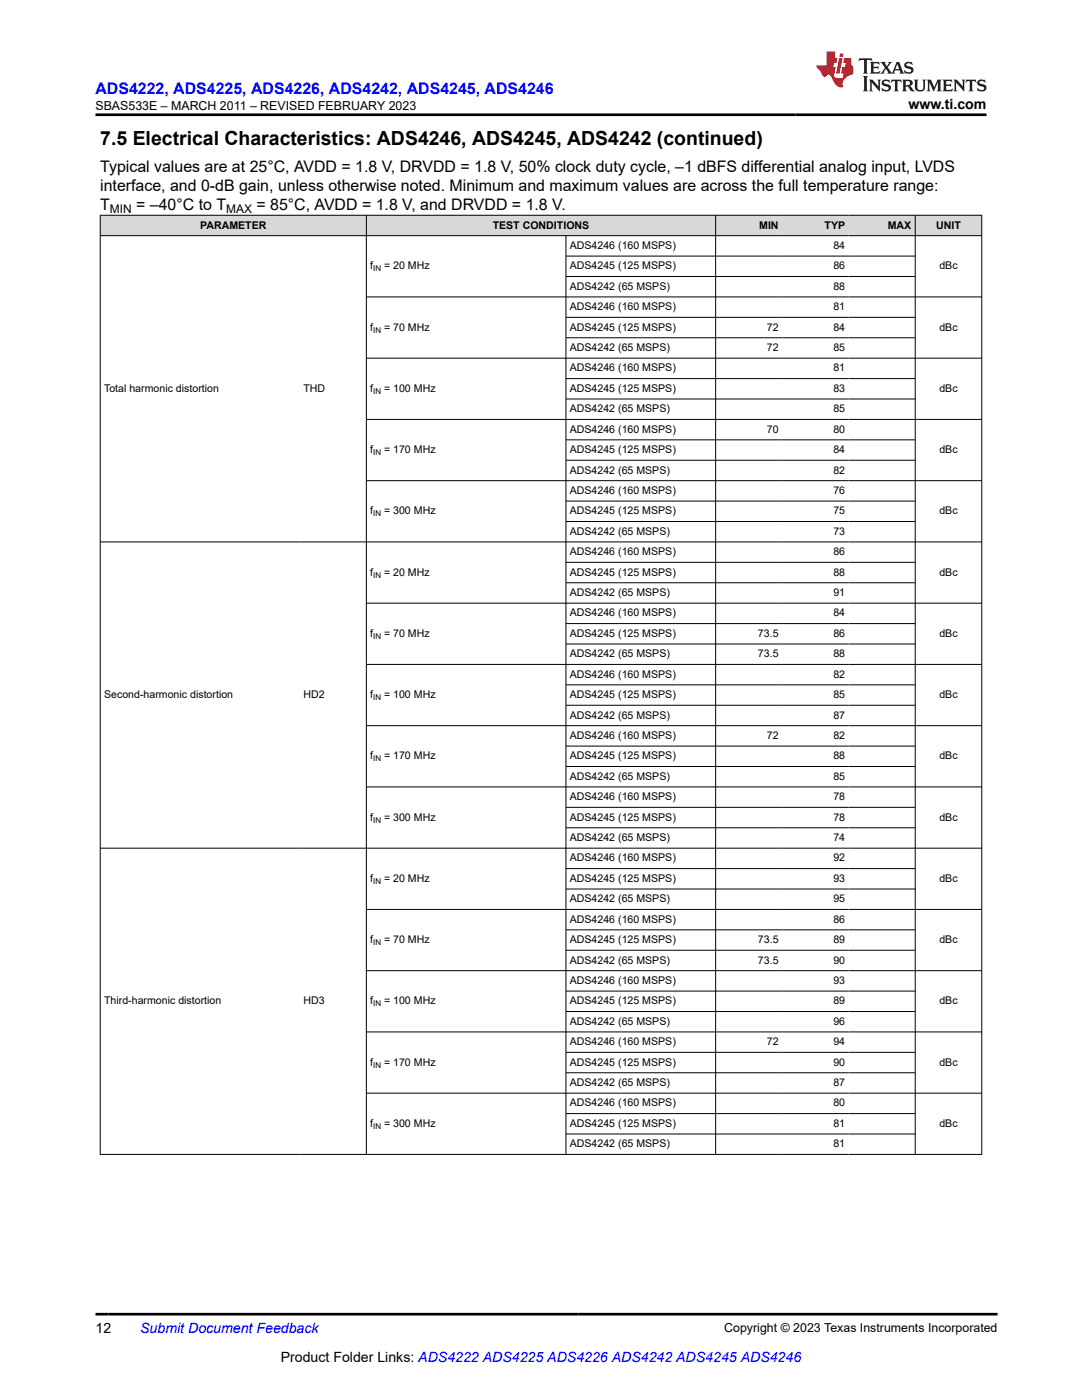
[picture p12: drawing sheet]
<svg xmlns="http://www.w3.org/2000/svg" width="216mm" height="279mm" viewBox="0 0 216 279" stroke-linecap="round" stroke-linejoin="round" font-family="sans-serif">
<defs><g id="words">
<text font-size="3.9" x="20" y="28.8">7.5 Electrical Characteristics: ADS4246, ADS4245, ADS4242 (continued)</text>
<text font-size="3.2" fill="#00f" x="19.1" y="18.7">ADS4222, ADS4225, ADS4226, ADS4242, ADS4245, ADS4246</text>
<g font-size="3.2">
<text x="20" y="34.3">Typical values are at 25°C, AVDD = 1.8 V, DRVDD = 1.8 V, 50% clock duty cycle, –1 dBFS differential analog input, LVDS</text>
<text x="20" y="38.1">interface, and 0-dB gain, unless otherwise noted. Minimum and maximum values are across the full temperature range:</text>
<text x="20" y="41.9">T</text>
<text x="27.2" y="41.9">= –40°C to T</text>
<text x="51.2" y="41.9">= 85°C, AVDD = 1.8 V, and DRVDD = 1.8 V.</text>
</g>
<g font-size="2.8">
<text x="181.3" y="21.8">www.ti.com</text>
<text x="19.1" y="266.1">12</text>
<text x="56" y="271.7">Product Folder Links: ADS4222 ADS4225 ADS4226 ADS4242 ADS4245 ADS4246</text>
</g>
<text font-size="2.8" fill="#00f" x="28" y="266.1">Submit Document Feedback</text>
<g font-size="2.5">
<text x="19" y="21.9">SBAS533E – MARCH 2011 – REVISED FEBRUARY 2023</text>
<text x="144.5" y="265.8">Copyright © 2023 Texas Instruments Incorporated</text>
</g>
<g font-size="2.4">
<text x="21.9" y="42.5">MIN</text>
<text x="45.1" y="42.5">MAX</text>
</g>
<g font-size="2.1">
<text x="39.9" y="45.6">PARAMETER</text>
<text x="98.3" y="45.6">TEST CONDITIONS</text>
<text x="151.5" y="45.6">MIN</text>
<text x="164.5" y="45.6">TYP</text>
<text x="177.2" y="45.6">MAX</text>
<text x="186.8" y="45.6">UNIT</text>
<text x="73.9" y="53.8">f</text>
<text x="76.6" y="53.8">= 20 MHz</text>
<text x="113.7" y="49.7">ADS4246 (160 MSPS)</text>
<text x="113.7" y="53.8">ADS4245 (125 MSPS)</text>
<text x="166.3" y="49.7">84</text>
<text x="166.3" y="53.8">86</text>
<text x="187.4" y="53.8">dBc</text>
<text x="113.7" y="57.8">ADS4242 (65 MSPS)</text>
<text x="166.3" y="57.8">88</text>
<text x="73.9" y="66">f</text>
<text x="76.6" y="66">= 70 MHz</text>
<text x="113.7" y="61.9">ADS4246 (160 MSPS)</text>
<text x="113.7" y="66">ADS4245 (125 MSPS)</text>
<text x="153" y="66">72</text>
<text x="166.3" y="61.9">81</text>
<text x="166.3" y="66">84</text>
<text x="187.4" y="66">dBc</text>
<text x="113.7" y="70.1">ADS4242 (65 MSPS)</text>
<text x="153" y="70.1">72</text>
<text x="166.3" y="70.1">85</text>
<text x="113.7" y="74.1">ADS4246 (160 MSPS)</text>
<text x="166.3" y="74.1">81</text>
<text x="20.8" y="78.2">Total harmonic distortion</text>
<text x="60.5" y="78.2">THD</text>
<text x="73.9" y="78.2">f</text>
<text x="76.6" y="78.2">= 100 MHz</text>
<text x="113.7" y="78.2">ADS4245 (125 MSPS)</text>
<text x="113.7" y="82.3">ADS4242 (65 MSPS)</text>
<text x="166.3" y="78.2">83</text>
<text x="166.3" y="82.3">85</text>
<text x="187.4" y="78.2">dBc</text>
<text x="113.7" y="86.4">ADS4246 (160 MSPS)</text>
<text x="153" y="86.4">70</text>
<text x="166.3" y="86.4">80</text>
<text x="73.9" y="90.4">f</text>
<text x="76.6" y="90.4">= 170 MHz</text>
<text x="113.7" y="90.4">ADS4245 (125 MSPS)</text>
<text x="113.7" y="94.5">ADS4242 (65 MSPS)</text>
<text x="166.3" y="90.4">84</text>
<text x="166.3" y="94.5">82</text>
<text x="187.4" y="90.4">dBc</text>
<text x="113.7" y="98.6">ADS4246 (160 MSPS)</text>
<text x="166.3" y="98.6">76</text>
<text x="73.9" y="102.7">f</text>
<text x="76.6" y="102.7">= 300 MHz</text>
<text x="113.7" y="102.7">ADS4245 (125 MSPS)</text>
<text x="113.7" y="106.7">ADS4242 (65 MSPS)</text>
<text x="166.3" y="102.7">75</text>
<text x="166.3" y="106.7">73</text>
<text x="187.4" y="102.7">dBc</text>
<text x="113.7" y="110.8">ADS4246 (160 MSPS)</text>
<text x="166.3" y="110.8">86</text>
<text x="73.9" y="114.9">f</text>
<text x="76.6" y="114.9">= 20 MHz</text>
<text x="113.7" y="114.9">ADS4245 (125 MSPS)</text>
<text x="113.7" y="118.9">ADS4242 (65 MSPS)</text>
<text x="166.3" y="114.9">88</text>
<text x="166.3" y="118.9">91</text>
<text x="187.4" y="114.9">dBc</text>
<text x="113.7" y="123">ADS4246 (160 MSPS)</text>
<text x="166.3" y="123">84</text>
<text x="73.9" y="127.1">f</text>
<text x="76.6" y="127.1">= 70 MHz</text>
<text x="113.7" y="127.1">ADS4245 (125 MSPS)</text>
<text x="113.7" y="131.2">ADS4242 (65 MSPS)</text>
<text x="151.2" y="127.1">73.5</text>
<text x="151.2" y="131.2">73.5</text>
<text x="166.3" y="127.1">86</text>
<text x="166.3" y="131.2">88</text>
<text x="187.4" y="127.1">dBc</text>
<text x="113.7" y="135.2">ADS4246 (160 MSPS)</text>
<text x="166.3" y="135.2">82</text>
<text x="20.8" y="139.3">Second-harmonic distortion</text>
<text x="60.5" y="139.3">HD2</text>
<text x="73.9" y="139.3">f</text>
<text x="76.6" y="139.3">= 100 MHz</text>
<text x="113.7" y="139.3">ADS4245 (125 MSPS)</text>
<text x="113.7" y="143.4">ADS4242 (65 MSPS)</text>
<text x="166.3" y="139.3">85</text>
<text x="166.3" y="143.4">87</text>
<text x="187.4" y="139.3">dBc</text>
<text x="113.7" y="147.5">ADS4246 (160 MSPS)</text>
<text x="153" y="147.5">72</text>
<text x="166.3" y="147.5">82</text>
<text x="73.9" y="151.5">f</text>
<text x="76.6" y="151.5">= 170 MHz</text>
<text x="113.7" y="151.5">ADS4245 (125 MSPS)</text>
<text x="113.7" y="155.6">ADS4242 (65 MSPS)</text>
<text x="166.3" y="151.5">88</text>
<text x="166.3" y="155.6">85</text>
<text x="187.4" y="151.5">dBc</text>
<text x="113.7" y="159.7">ADS4246 (160 MSPS)</text>
<text x="166.3" y="159.7">78</text>
<text x="73.9" y="163.8">f</text>
<text x="76.6" y="163.8">= 300 MHz</text>
<text x="113.7" y="163.8">ADS4245 (125 MSPS)</text>
<text x="113.7" y="167.8">ADS4242 (65 MSPS)</text>
<text x="166.3" y="163.8">78</text>
<text x="166.3" y="167.8">74</text>
<text x="187.4" y="163.8">dBc</text>
<text x="113.7" y="171.9">ADS4246 (160 MSPS)</text>
<text x="166.3" y="171.9">92</text>
<text x="73.9" y="176">f</text>
<text x="76.6" y="176">= 20 MHz</text>
<text x="113.7" y="176">ADS4245 (125 MSPS)</text>
<text x="166.3" y="176">93</text>
<text x="187.4" y="176">dBc</text>
<text x="113.7" y="180.1">ADS4242 (65 MSPS)</text>
<text x="113.7" y="184.1">ADS4246 (160 MSPS)</text>
<text x="166.3" y="180.1">95</text>
<text x="166.3" y="184.1">86</text>
<text x="73.9" y="188.2">f</text>
<text x="76.6" y="188.2">= 70 MHz</text>
<text x="113.7" y="188.2">ADS4245 (125 MSPS)</text>
<text x="151.2" y="188.2">73.5</text>
<text x="166.3" y="188.2">89</text>
<text x="187.4" y="188.2">dBc</text>
<text x="113.7" y="192.3">ADS4242 (65 MSPS)</text>
<text x="113.7" y="196.4">ADS4246 (160 MSPS)</text>
<text x="151.2" y="192.3">73.5</text>
<text x="166.3" y="192.3">90</text>
<text x="166.3" y="196.4">93</text>
<text x="20.8" y="200.4">Third-harmonic distortion</text>
<text x="60.5" y="200.4">HD3</text>
<text x="73.9" y="200.4">f</text>
<text x="76.6" y="200.4">= 100 MHz</text>
<text x="113.7" y="200.4">ADS4245 (125 MSPS)</text>
<text x="166.3" y="200.4">89</text>
<text x="187.4" y="200.4">dBc</text>
<text x="113.7" y="204.5">ADS4242 (65 MSPS)</text>
<text x="113.7" y="208.6">ADS4246 (160 MSPS)</text>
<text x="153" y="208.6">72</text>
<text x="166.3" y="204.5">96</text>
<text x="166.3" y="208.6">94</text>
<text x="73.9" y="212.7">f</text>
<text x="76.6" y="212.7">= 170 MHz</text>
<text x="113.7" y="212.7">ADS4245 (125 MSPS)</text>
<text x="166.3" y="212.7">90</text>
<text x="187.4" y="212.7">dBc</text>
<text x="113.7" y="216.7">ADS4242 (65 MSPS)</text>
<text x="113.7" y="220.8">ADS4246 (160 MSPS)</text>
<text x="166.3" y="216.7">87</text>
<text x="166.3" y="220.8">80</text>
<text x="73.9" y="224.9">f</text>
<text x="76.6" y="224.9">= 300 MHz</text>
<text x="113.7" y="224.9">ADS4245 (125 MSPS)</text>
<text x="166.3" y="224.9">81</text>
<text x="187.4" y="224.9">dBc</text>
<text x="113.7" y="229">ADS4242 (65 MSPS)</text>
<text x="166.3" y="229">81</text>
</g>
<g font-size="1.6">
<text x="74.5" y="54.2">IN</text>
<text x="74.5" y="66.4">IN</text>
<text x="74.5" y="78.6">IN</text>
<text x="74.5" y="90.9">IN</text>
<text x="74.5" y="103.1">IN</text>
<text x="74.5" y="115.3">IN</text>
<text x="74.5" y="127.5">IN</text>
<text x="74.5" y="139.7">IN</text>
<text x="74.5" y="152">IN</text>
<text x="74.5" y="164.2">IN</text>
<text x="74.5" y="176.4">IN</text>
<text x="74.5" y="188.6">IN</text>
<text x="74.5" y="200.9">IN</text>
<text x="74.5" y="213.1">IN</text>
<text x="74.5" y="225.3">IN</text>
</g>
</g></defs>
<g fill="#d8d8d8">
<path d="M20 43h175.9v4h-175.9z" fill-rule="evenodd"/>
<path d="M20.1 43h52.9v4h-52.9z" fill-rule="evenodd"/>
<path d="M73.2 43h69.5v4h-69.5z" fill-rule="evenodd"/>
<path d="M142.9 43h13.2v4h-13.2z" fill-rule="evenodd"/>
<path d="M156.1 43h13.2v4h-13.2z" fill-rule="evenodd"/>
<path d="M169.3 43h13.3v4h-13.3z" fill-rule="evenodd"/>
<path d="M182.7 43h13.1v4h-13.1z" fill-rule="evenodd"/>
</g>
<g fill="none" stroke="#000" stroke-width=".2">
<path d="M19.9 43h176.1M19.9 47h176.1M20 42.9v187.6M73.1 42.9v187.6M73.1 59.3h122.9M112.9 47v183.5M112.9 51.1h69.8M112.9 55.2h69.8M142.8 42.9v187.6M182.6 42.9v187.6M195.9 42.9v187.6M73.1 71.5h122.9"/>
<path d="M112.9 63.3h69.8M112.9 67.4h69.8M112.9 75.6h69.8M112.9 79.6h69.8M73.1 83.7h122.9M73.1 95.9h122.9M112.9 87.8h69.8M112.9 91.9h69.8M112.9 100h69.8M112.9 104.1h69.8M112.9 112.2h69.8M112.9 116.3h69.8"/>
<path d="M196 108.2h-176.1M73.1 120.4h122.9M73.1 132.6h122.9M112.9 124.5h69.8M112.9 128.5h69.8M112.9 136.7h69.8M73.1 144.8h122.9M73.1 157h122.9M112.9 140.7h69.8M112.9 148.9h69.8M112.9 153h69.8M112.9 161.1h69.8"/>
<path d="M112.9 165.2h69.8M112.9 173.3h69.8M112.9 177.4h69.8M196 169.3h-176.1M73.1 181.5h122.9M73.1 193.7h122.9M112.9 185.6h69.8M112.9 189.6h69.8M112.9 197.8h69.8M73.1 205.9h122.9M73.1 218.2h122.9M112.9 201.9h69.8"/>
<path d="M112.9 210h69.8M112.9 214.1h69.8M112.9 222.2h69.8M112.9 226.3h69.8M196 230.4h-176.1"/>
</g>
<path d="M171.5 11.6l-.2 .6 .5-.2h.6v.1v2.2l-.2 .4h1l-.2-.4v-2.2v-.1h.5l.6 .2-.2-.6zM173.6 12.4l.2 .3v1.6l-.2 .4h1.9l.1-.6a1.08 1.08 0 0 1-1.3 .2v-.7h.6l.4 .2v-.7l-.4 .2h-.6v-.5l.2-.2a1 1 0 0 1 1 .3l-.1-.5zM175.7 12.4l.9 1.1-1 1.2h.9l-.2-.2 .5-.8 .4 .8-.2 .2h1.6l-.2-.2 .2-.5h.9l.1 .5-.1 .2h.9l-.2-.4-.8-1.9h-.5l-.9 2.1-.9-1.1 .9-1h-.8l.2 .2-.4 .6-.4-.6 .2-.2zM179 12.8l.4 1h-.7zM180.7 12.5a.65 .65 0 0 0-.2 .7 .65 .65 0 0 0 .6 .5l.6 .1 .1 .3a.79 .79 0 0 1-.7 .4 .79 .79 0 0 1-.7-.5l.1 .7 .2-.1a.93 .93 0 0 0 1.1 0 .93 .93 0 0 0 .4-.9 1.46 1.46 0 0 0-1.2-.6l-.1-.3a1.09 1.09 0 0 1 1.2 .2l-.2-.6-.1 .1-.5-.2zM172.2 15.2l.2 .4v2.2l-.2 .4h1l-.2-.4v-2.2l.2-.4zM173.4 15.9l.2 .4v1.5l-.2 .4h.8l-.3-.4 .1-1.3 1.6 1.8v-2l.2-.4h-.7l.1 .2 .1 1.1-1.2-1.3zM176.2 16a.65 .65 0 0 0-.2 .8 .65 .65 0 0 0 .6 .4l.6 .2 .1 .2a.79 .79 0 0 1-.7 .4 .79 .79 0 0 1-.7-.5l.1 .7 .2-.1a.93 .93 0 0 0 1.1 .1 .93 .93 0 0 0 .4-1 1.46 1.46 0 0 0-1.2-.5l-.1-.4a1.09 1.09 0 0 1 1.2 .2l-.1-.6-.2 .1-.5-.1zM177.9 15.9l-.1 .6a.63 .63 0 0 1 .8-.3v1.6l-.3 .4h1l-.2-.4v-1.6a.66 .66 0 0 1 .8 .3l-.1-.6zM180 15.9l.2 .4v1.5l-.2 .4h1l-.2-.2-.1-.7h.5l.1 .2a.79 .79 0 0 0 1.2 .6l-1-.9a.61 .61 0 0 0 .6-.6 .61 .61 0 0 0-.5-.7zM180.8 16.2h.1a.47 .47 0 0 1 .5 .1 .47 .47 0 0 1 .1 .5l-.1 .1-.7 .1zM182.3 15.9l.2 .2a2.27 2.27 0 0 0 .4 2 1.04 1.04 0 0 0 1.7-.7v-1.3l.2-.2h-.8l.2 .4v1.1a.6 .6 0 0 1-.6 .6 .6 .6 0 0 1-.6-.6v-1.1l.3-.4zM184.9 15.9l.2 .4v1.5l-.2 .4h.8l-.3-.4v-1.4l.9 1.9 .9-1.9v1.4l-.3 .4h1l-.2-.4v-1.5l.2-.4h-.8l-.7 1.5-.6-1.5zM188.1 15.9l.2 .4v1.5l-.2 .4h1.9l.1-.6a1.09 1.09 0 0 1-1.3 .2v-.7h.6l.4 .2v-.6l-.4 .2h-.6v-.6l.2-.1a1.01 1.01 0 0 1 1 .3l-.1-.6zM190.2 15.9l.3 .4v1.5l-.3 .4h.8l-.2-.4v-1.3l1.6 1.8v-2l.2-.4h-.7l.2 .2v1.1l-1.2-1.3zM192.8 15.9l-.1 .6a.63 .63 0 0 1 .8-.3v1.6l-.3 .4h1l-.2-.4v-1.6a.66 .66 0 0 1 .8 .3l-.1-.6zM195.2 16a.65 .65 0 0 0-.2 .8 .65 .65 0 0 0 .6 .4l.6 .2 .2 .2a.79 .79 0 0 1-.7 .4 .79 .79 0 0 1-.7-.5l.1 .7 .2-.1a.93 .93 0 0 0 1 .1 .93 .93 0 0 0 .5-1 1.46 1.46 0 0 0-1.3-.5v-.4a1.09 1.09 0 0 1 1.2 .2l-.2-.6-.2 .1-.5-.1z" fill="#231f20"/>
<path d="M164.9 10.3v2.7h-2l.1 .4 .8 1a.95 .95 0 0 0 1 .9 .59 .59 0 0 1 .5-.4 .59 .59 0 0 1 .5 .3l.4 .8a1.59 1.59 0 0 0 2.1 1.4 1.61 1.61 0 0 1 1-2.3l1-.3-.1-1.5a1.59 1.59 0 0 1-.3-1.7h-1.5l-.2 .9h.6l-.2 .9h-.5l-.2 .9v.3l.4 .1-.1 .9h-.7a.73 .73 0 0 1-1-.7l.3-1.5h-.5l.1-.9h.5l.2-.9h-.5v-1.3zM167.4 11.6l-.6 3.1h.7l.6-3.1zM167.6 10.7l-.1 .6h.7l.1-.6z" fill="#ed1c24"/>
<path d="M19.1 22.9h177.8M19.1 262.3h179.9" fill="none" stroke="#000" stroke-width=".53"/>
<use href="#words"/>
</svg>
